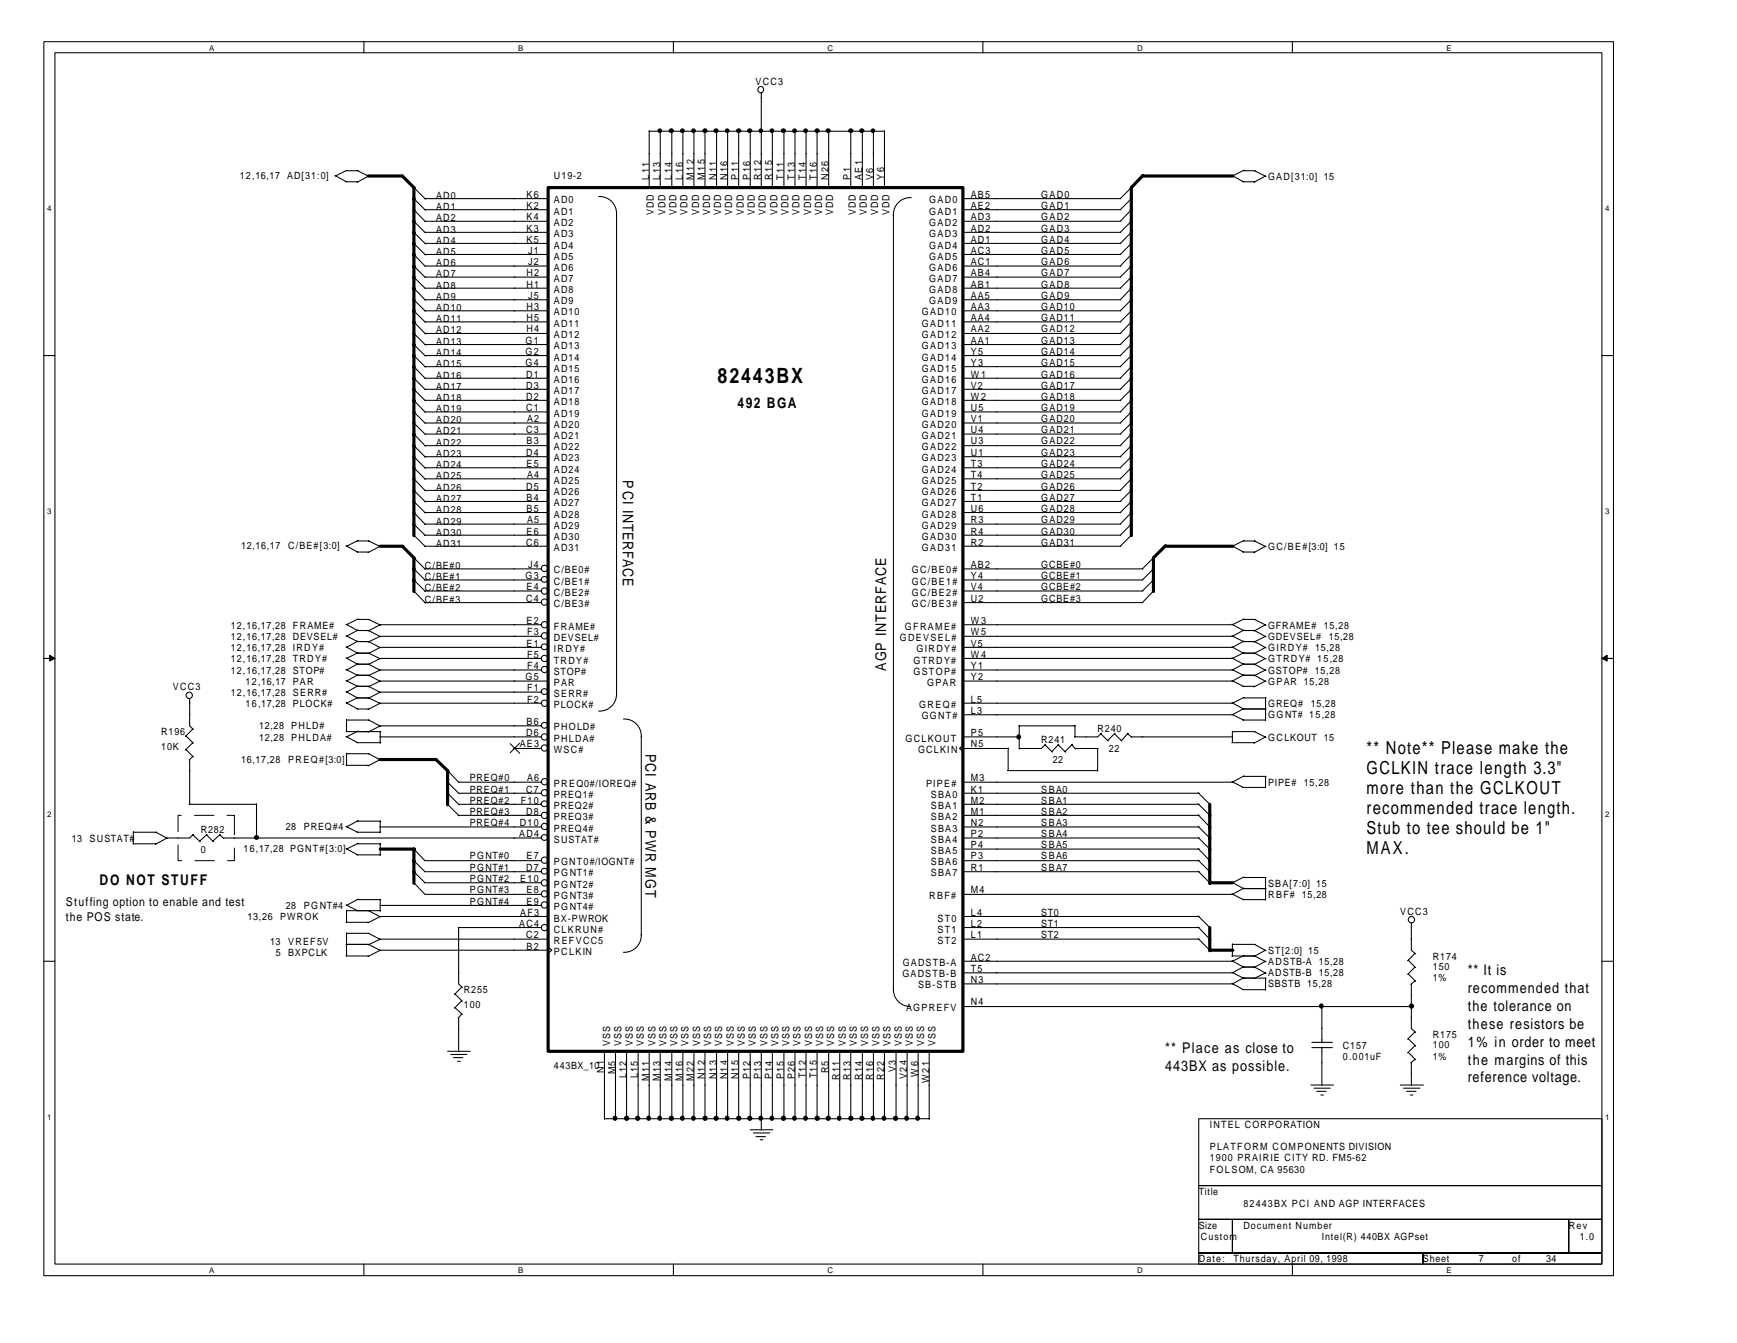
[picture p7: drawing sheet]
<svg xmlns="http://www.w3.org/2000/svg" width="279mm" height="216mm" viewBox="0 0 279 216" stroke-linecap="round" stroke-linejoin="round" font-family="sans-serif">
<defs><g id="words">
<text font-size="3.4" x="115.4" y="61.6">82443BX</text>
<g font-size="2.9">
<text x="219.8" y="121.1">** Note** Please make the</text>
<text x="219.8" y="124.4">GCLKIN trace length 3.3&quot;</text>
<text x="219.8" y="127.6">more than the GCLKOUT</text>
<text x="219.8" y="130.8">recommended trace length.</text>
<text x="219.8" y="134">Stub to tee should be 1&quot;</text>
<text x="219.8" y="137.2">MAX.</text>
</g>
<g font-size="2.4">
<text x="118.6" y="65.5">492 BGA</text>
<text x="100.2" y="77.2" transform="rotate(90 100.2 77.2)">PCI INTERFACE</text>
<text x="142.5" y="107.9" transform="rotate(-90 142.5 107.9)">AGP INTERFACE</text>
<text x="103.8" y="121.2" transform="rotate(90 103.8 121.2)">PCI ARB &amp; PWR MGT</text>
<text x="16" y="142.3">DO NOT STUFF</text>
<text x="236.1" y="156.7">** It is</text>
<text x="236.1" y="159.6">recommended that</text>
<text x="236.1" y="162.5">the tolerance on</text>
<text x="236.1" y="165.4">these resistors be</text>
<text x="187.4" y="169.4">** Place as close to</text>
<text x="187.4" y="172.2">443BX as possible.</text>
<text x="236.1" y="168.3">1% in order to meet</text>
<text x="236.1" y="171.1">the margins of this</text>
<text x="236.1" y="174">reference voltage.</text>
</g>
<g font-size="1.9">
<text x="10.6" y="148.1">the POS state.</text>
<text x="10.6" y="145.6">Stuffing option to enable and test</text>
</g>
<g font-size="1.6">
<text x="121.5" y="13.6">VCC3</text>
<text x="38.6" y="28.8">12,16,17 AD[31:0]</text>
<text x="89.1" y="28.8">U19-2</text>
<text x="104.4" y="28.9" transform="rotate(-90 104.4 28.9)">L11</text>
<text x="106.2" y="28.9" transform="rotate(-90 106.2 28.9)">L13</text>
<text x="108" y="28.9" transform="rotate(-90 108 28.9)">L14</text>
<text x="109.8" y="28.9" transform="rotate(-90 109.8 28.9)">L16</text>
<text x="111.6" y="28.9" transform="rotate(-90 111.6 28.9)">M12</text>
<text x="113.4" y="28.9" transform="rotate(-90 113.4 28.9)">M15</text>
<text x="115.2" y="28.9" transform="rotate(-90 115.2 28.9)">N11</text>
<text x="117" y="28.9" transform="rotate(-90 117 28.9)">N16</text>
<text x="118.8" y="28.9" transform="rotate(-90 118.8 28.9)">P11</text>
<text x="120.7" y="28.9" transform="rotate(-90 120.7 28.9)">P16</text>
<text x="122.4" y="28.9" transform="rotate(-90 122.4 28.9)">R12</text>
<text x="124.2" y="28.9" transform="rotate(-90 124.2 28.9)">R15</text>
<text x="126.1" y="28.9" transform="rotate(-90 126.1 28.9)">T11</text>
<text x="127.9" y="28.9" transform="rotate(-90 127.9 28.9)">T13</text>
<text x="129.6" y="28.9" transform="rotate(-90 129.6 28.9)">T14</text>
<text x="131.4" y="28.9" transform="rotate(-90 131.4 28.9)">T16</text>
<text x="133.3" y="28.9" transform="rotate(-90 133.3 28.9)">N26</text>
<text x="136.8" y="28.9" transform="rotate(-90 136.8 28.9)">P1</text>
<text x="138.7" y="28.9" transform="rotate(-90 138.7 28.9)">AE1</text>
<text x="140.5" y="28.9" transform="rotate(-90 140.5 28.9)">V6</text>
<text x="142.2" y="28.9" transform="rotate(-90 142.2 28.9)">Y6</text>
<text x="204" y="28.9">GAD[31:0] 15</text>
<text x="70.1" y="33.8">AD1</text>
<text x="70.1" y="32">AD0</text>
<text x="70.1" y="35.6">AD2</text>
<text x="84.7" y="31.8">K6</text>
<text x="84.7" y="33.6">K2</text>
<text x="84.7" y="35.4">K4</text>
<text x="89.1" y="32.7">AD0</text>
<text x="89.1" y="34.5">AD1</text>
<text x="105.2" y="34.6" transform="rotate(-90 105.2 34.6)">VDD</text>
<text x="107" y="34.6" transform="rotate(-90 107 34.6)">VDD</text>
<text x="108.8" y="34.6" transform="rotate(-90 108.8 34.6)">VDD</text>
<text x="110.6" y="34.6" transform="rotate(-90 110.6 34.6)">VDD</text>
<text x="112.4" y="34.6" transform="rotate(-90 112.4 34.6)">VDD</text>
<text x="114.2" y="34.6" transform="rotate(-90 114.2 34.6)">VDD</text>
<text x="116" y="34.6" transform="rotate(-90 116 34.6)">VDD</text>
<text x="117.8" y="34.6" transform="rotate(-90 117.8 34.6)">VDD</text>
<text x="119.6" y="34.6" transform="rotate(-90 119.6 34.6)">VDD</text>
<text x="121.4" y="34.6" transform="rotate(-90 121.4 34.6)">VDD</text>
<text x="123.2" y="34.6" transform="rotate(-90 123.2 34.6)">VDD</text>
<text x="125.1" y="34.6" transform="rotate(-90 125.1 34.6)">VDD</text>
<text x="126.8" y="34.6" transform="rotate(-90 126.8 34.6)">VDD</text>
<text x="128.6" y="34.6" transform="rotate(-90 128.6 34.6)">VDD</text>
<text x="130.5" y="34.6" transform="rotate(-90 130.5 34.6)">VDD</text>
<text x="132.3" y="34.6" transform="rotate(-90 132.3 34.6)">VDD</text>
<text x="134" y="34.6" transform="rotate(-90 134 34.6)">VDD</text>
<text x="137.7" y="34.6" transform="rotate(-90 137.7 34.6)">VDD</text>
<text x="139.5" y="34.6" transform="rotate(-90 139.5 34.6)">VDD</text>
<text x="141.2" y="34.6" transform="rotate(-90 141.2 34.6)">VDD</text>
<text x="143.1" y="34.6" transform="rotate(-90 143.1 34.6)">VDD</text>
<text x="149.5" y="32.7">GAD0</text>
<text x="149.5" y="34.5">GAD1</text>
<text x="156.2" y="31.8">AB5</text>
<text x="156.2" y="33.6">AE2</text>
<text x="156.2" y="35.4">AD3</text>
<text x="167.5" y="35.4">GAD2</text>
<text x="167.5" y="33.6">GAD1</text>
<text x="167.5" y="31.8">GAD0</text>
<text x="70.1" y="37.4">AD3</text>
<text x="70.1" y="39.2">AD4</text>
<text x="70.1" y="41">AD5</text>
<text x="84.7" y="37.2">K3</text>
<text x="84.7" y="39">K5</text>
<text x="84.9" y="40.8">J1</text>
<text x="89.1" y="36.3">AD2</text>
<text x="89.1" y="38.1">AD3</text>
<text x="89.1" y="40">AD4</text>
<text x="89.1" y="41.7">AD5</text>
<text x="149.5" y="36.3">GAD2</text>
<text x="149.5" y="38.1">GAD3</text>
<text x="149.5" y="40">GAD4</text>
<text x="149.5" y="41.7">GAD5</text>
<text x="156.2" y="37.2">AD2</text>
<text x="156.2" y="39">AD1</text>
<text x="156.2" y="40.8">AC3</text>
<text x="167.5" y="37.2">GAD3</text>
<text x="167.5" y="39">GAD4</text>
<text x="167.5" y="40.8">GAD5</text>
<text x="70.1" y="44.6">AD7</text>
<text x="70.1" y="46.4">AD8</text>
<text x="70.1" y="42.8">AD6</text>
<text x="84.7" y="44.4">H2</text>
<text x="84.7" y="46.2">H1</text>
<text x="84.9" y="42.7">J2</text>
<text x="84.9" y="48">J5</text>
<text x="89.1" y="43.5">AD6</text>
<text x="89.1" y="45.3">AD7</text>
<text x="89.1" y="47.2">AD8</text>
<text x="149.5" y="43.5">GAD6</text>
<text x="149.5" y="45.3">GAD7</text>
<text x="149.5" y="47.2">GAD8</text>
<text x="156.2" y="42.7">AC1</text>
<text x="156.2" y="44.4">AB4</text>
<text x="156.2" y="46.2">AB1</text>
<text x="156.2" y="48">AA5</text>
<text x="167.5" y="46.2">GAD8</text>
<text x="167.5" y="42.7">GAD6</text>
<text x="167.5" y="48">GAD9</text>
<text x="167.5" y="44.4">GAD7</text>
<text x="70.1" y="50">AD10</text>
<text x="70.1" y="53.6">AD12</text>
<text x="70.1" y="51.8">AD11</text>
<text x="70.1" y="48.3">AD9</text>
<text x="84.7" y="49.9">H3</text>
<text x="84.7" y="51.6">H5</text>
<text x="84.7" y="53.4">H4</text>
<text x="89.1" y="48.9">AD9</text>
<text x="89.1" y="50.7">AD10</text>
<text x="89.1" y="52.6">AD11</text>
<text x="148.3" y="50.7">GAD10</text>
<text x="148.3" y="52.6">GAD11</text>
<text x="149.5" y="48.9">GAD9</text>
<text x="156.2" y="49.9">AA3</text>
<text x="156.2" y="51.6">AA4</text>
<text x="156.2" y="53.4">AA2</text>
<text x="167.5" y="49.9">GAD10</text>
<text x="167.5" y="51.6">GAD11</text>
<text x="167.5" y="53.4">GAD12</text>
<text x="70.1" y="55.4">AD13</text>
<text x="70.1" y="59">AD15</text>
<text x="70.1" y="57.2">AD14</text>
<text x="84.5" y="55.3">G1</text>
<text x="84.5" y="57.1">G2</text>
<text x="84.5" y="58.8">G4</text>
<text x="89.1" y="54.3">AD12</text>
<text x="89.1" y="56.1">AD13</text>
<text x="89.1" y="58">AD14</text>
<text x="89.1" y="59.8">AD15</text>
<text x="148.3" y="54.3">GAD12</text>
<text x="148.3" y="56.1">GAD13</text>
<text x="148.3" y="58">GAD14</text>
<text x="148.3" y="59.8">GAD15</text>
<text x="156.2" y="55.3">AA1</text>
<text x="156.2" y="57.1">Y5</text>
<text x="156.2" y="58.8">Y3</text>
<text x="167.5" y="55.3">GAD13</text>
<text x="167.5" y="58.8">GAD15</text>
<text x="167.5" y="57.1">GAD14</text>
<text x="70.1" y="62.6">AD17</text>
<text x="70.1" y="60.9">AD16</text>
<text x="70.1" y="64.4">AD18</text>
<text x="84.6" y="60.7">D1</text>
<text x="84.6" y="62.5">D3</text>
<text x="84.6" y="64.3">D2</text>
<text x="89.1" y="61.5">AD16</text>
<text x="89.1" y="63.3">AD17</text>
<text x="89.1" y="65.2">AD18</text>
<text x="148.3" y="61.5">GAD16</text>
<text x="148.3" y="63.3">GAD17</text>
<text x="148.3" y="65.2">GAD18</text>
<text x="156.2" y="60.7">W 1</text>
<text x="156.2" y="62.5">V2</text>
<text x="156.2" y="64.3">W 2</text>
<text x="167.5" y="62.5">GAD17</text>
<text x="167.5" y="60.7">GAD16</text>
<text x="167.5" y="64.3">GAD18</text>
<text x="70.1" y="71.6">AD22</text>
<text x="70.1" y="68.1">AD20</text>
<text x="70.1" y="66.3">AD19</text>
<text x="70.1" y="69.8">AD21</text>
<text x="84.6" y="66">C1</text>
<text x="84.6" y="69.7">C3</text>
<text x="84.7" y="71.4">B3</text>
<text x="84.8" y="67.9">A2</text>
<text x="89.1" y="67">AD19</text>
<text x="89.1" y="68.7">AD20</text>
<text x="89.1" y="70.6">AD21</text>
<text x="148.3" y="67">GAD19</text>
<text x="148.3" y="68.7">GAD20</text>
<text x="148.3" y="70.6">GAD21</text>
<text x="156.2" y="66">U5</text>
<text x="156.2" y="67.9">V1</text>
<text x="156.2" y="69.7">U4</text>
<text x="156.2" y="71.4">U3</text>
<text x="167.5" y="71.4">GAD22</text>
<text x="167.5" y="67.9">GAD20</text>
<text x="167.5" y="66">GAD19</text>
<text x="167.5" y="69.7">GAD21</text>
<text x="70.1" y="77">AD25</text>
<text x="70.1" y="73.5">AD23</text>
<text x="70.1" y="75.3">AD24</text>
<text x="84.6" y="73.3">D4</text>
<text x="84.7" y="75.1">E5</text>
<text x="84.8" y="76.9">A4</text>
<text x="89.1" y="72.4">AD22</text>
<text x="89.1" y="74.2">AD23</text>
<text x="89.1" y="76">AD24</text>
<text x="89.1" y="77.8">AD25</text>
<text x="148.3" y="72.4">GAD22</text>
<text x="148.3" y="74.2">GAD23</text>
<text x="148.3" y="76">GAD24</text>
<text x="148.3" y="77.8">GAD25</text>
<text x="156.2" y="73.3">U1</text>
<text x="156.2" y="75.1">T3</text>
<text x="156.2" y="76.9">T4</text>
<text x="167.5" y="75.1">GAD24</text>
<text x="167.5" y="76.9">GAD25</text>
<text x="167.5" y="73.3">GAD23</text>
<text x="70.1" y="80.7">AD27</text>
<text x="70.1" y="78.9">AD26</text>
<text x="70.1" y="82.5">AD28</text>
<text x="84.6" y="78.7">D5</text>
<text x="84.7" y="80.5">B4</text>
<text x="84.7" y="82.3">B5</text>
<text x="89.1" y="79.6">AD26</text>
<text x="89.1" y="81.4">AD27</text>
<text x="89.1" y="83.2">AD28</text>
<text x="148.3" y="79.6">GAD26</text>
<text x="148.3" y="81.4">GAD27</text>
<text x="148.3" y="83.2">GAD28</text>
<text x="156.2" y="78.7">T2</text>
<text x="156.2" y="80.5">T1</text>
<text x="156.2" y="82.3">U6</text>
<text x="167.5" y="78.7">GAD26</text>
<text x="167.5" y="80.5">GAD27</text>
<text x="167.5" y="82.3">GAD28</text>
<text x="38.8" y="88.2">12,16,17</text>
<text x="46.3" y="88.2">C/BE#[3:0]</text>
<text x="70.1" y="87.9">AD31</text>
<text x="70.1" y="84.3">AD29</text>
<text x="70.1" y="86.1">AD30</text>
<text x="84.6" y="87.7">C6</text>
<text x="84.7" y="85.9">E6</text>
<text x="84.8" y="84.1">A5</text>
<text x="89.1" y="85">AD29</text>
<text x="89.1" y="86.8">AD30</text>
<text x="89.1" y="88.6">AD31</text>
<text x="148.3" y="85">GAD29</text>
<text x="148.3" y="86.8">GAD30</text>
<text x="148.3" y="88.6">GAD31</text>
<text x="156.2" y="84.1">R3</text>
<text x="156.2" y="85.9">R4</text>
<text x="156.2" y="87.7">R2</text>
<text x="167.5" y="85.9">GAD30</text>
<text x="167.5" y="84.1">GAD29</text>
<text x="167.5" y="87.7">GAD31</text>
<text x="204" y="88.5">GC/BE#[3:0] 15</text>
<text x="68.4" y="93.3">C/BE#1</text>
<text x="68.4" y="95.1">C/BE#2</text>
<text x="68.4" y="91.5">C/BE#0</text>
<text x="84.5" y="93.1">G3</text>
<text x="84.7" y="94.9">E4</text>
<text x="84.9" y="91.3">J4</text>
<text x="89.1" y="92.2">C/BE0#</text>
<text x="89.1" y="94.1">C/BE1#</text>
<text x="89.1" y="95.8">C/BE2#</text>
<text x="146.7" y="92.2">GC/BE0#</text>
<text x="146.7" y="94.1">GC/BE1#</text>
<text x="146.7" y="95.8">GC/BE2#</text>
<text x="156.2" y="91.3">AB2</text>
<text x="156.2" y="93.1">Y4</text>
<text x="156.2" y="94.9">V4</text>
<text x="167.5" y="93.1">GCBE#1</text>
<text x="167.5" y="94.9">GCBE#2</text>
<text x="167.5" y="91.3">GCBE#0</text>
<text x="37.1" y="101.1">12,16,17,28 FRAME#</text>
<text x="68.4" y="96.9">C/BE#3</text>
<text x="84.6" y="96.8">C4</text>
<text x="84.7" y="100.3">E2</text>
<text x="89.1" y="101.3">FRAME#</text>
<text x="89.1" y="97.6">C/BE3#</text>
<text x="145.6" y="101.3">GFRAME#</text>
<text x="146.7" y="97.6">GC/BE3#</text>
<text x="156.2" y="100.3">W 3</text>
<text x="156.2" y="96.8">U2</text>
<text x="167.5" y="96.8">GCBE#3</text>
<text x="204" y="101.1">GFRAME#</text>
<text x="213" y="101.1">15,28</text>
<text x="37.1" y="106.5">12,16,17,28 TRDY#</text>
<text x="37.1" y="104.6">12,16,17,28 IRDY#</text>
<text x="37.1" y="102.9">12,16,17,28 DEVSEL#</text>
<text x="84.7" y="104">E1</text>
<text x="84.8" y="102.1">F3</text>
<text x="84.8" y="105.7">F5</text>
<text x="84.8" y="107.5">F4</text>
<text x="89.1" y="103">DEVSEL#</text>
<text x="89.1" y="104.8">IRDY#</text>
<text x="89.1" y="106.7">TRDY#</text>
<text x="144.7" y="103">GDEVSEL#</text>
<text x="146.9" y="106.7">GTRDY#</text>
<text x="147.4" y="104.8">GIRDY#</text>
<text x="156.2" y="104">V5</text>
<text x="156.2" y="102.1">W 5</text>
<text x="156.2" y="105.7">W 4</text>
<text x="156.2" y="107.5">Y1</text>
<text x="204" y="102.9">GDEVSEL#</text>
<text x="204" y="106.5">GTRDY# 15,28</text>
<text x="204" y="104.6">GIRDY#</text>
<text x="211.5" y="104.6">15,28</text>
<text x="213.7" y="102.9">15,28</text>
<text x="27.8" y="111">VCC3</text>
<text x="37.1" y="108.3">12,16,17,28 STOP#</text>
<text x="37.1" y="111.8">12,16,17,28 SERR#</text>
<text x="39.5" y="113.7">16,17,28 PLOCK#</text>
<text x="39.5" y="110.1">12,16,17 PAR</text>
<text x="84.5" y="109.4">G5</text>
<text x="84.8" y="112.9">F2</text>
<text x="84.8" y="111.2">F1</text>
<text x="89.1" y="108.4">STOP#</text>
<text x="89.1" y="113.9">PLOCK#</text>
<text x="89.1" y="110.2">PAR</text>
<text x="89.1" y="112.1">SERR#</text>
<text x="146.9" y="108.4">GSTOP#</text>
<text x="147.9" y="113.9">GREQ#</text>
<text x="149.1" y="110.2">GPAR</text>
<text x="156.2" y="112.9">L5</text>
<text x="156.2" y="109.4">Y2</text>
<text x="204" y="113.7">GREQ#</text>
<text x="204" y="110.1">GPAR 15,28</text>
<text x="204" y="108.3">GSTOP#</text>
<text x="210.8" y="113.7">15,28</text>
<text x="211.5" y="108.3">15,28</text>
<text x="25.9" y="118.2">R196</text>
<text x="41.7" y="117.3">12,28 PHLD#</text>
<text x="41.7" y="119.1">12,28 PHLDA#</text>
<text x="84.6" y="118.4">D6</text>
<text x="84.7" y="116.6">B6</text>
<text x="89.1" y="117.4">PHOLD#</text>
<text x="89.1" y="119.3">PHLDA#</text>
<text x="145.7" y="119.3">GCLKOUT</text>
<text x="148.3" y="115.6">GGNT#</text>
<text x="156.2" y="118.4">P5</text>
<text x="156.2" y="114.8">L3</text>
<text x="167.5" y="119.5">R241</text>
<text x="176.6" y="117.7">R240</text>
<text x="204" y="115.5">GGNT# 15,28</text>
<text x="204" y="119.1">GCLKOUT 15</text>
<text x="25.9" y="120.6">10K</text>
<text x="38.8" y="122.7">16,17,28</text>
<text x="46.3" y="122.7">PREQ#[3:0]</text>
<text x="75.6" y="125.6">PREQ#0</text>
<text x="83.6" y="120.1">AE3</text>
<text x="84.8" y="125.6">A6</text>
<text x="89.1" y="121.1">WSC#</text>
<text x="147.7" y="121.1">GCLKIN</text>
<text x="156.2" y="125.6">M3</text>
<text x="156.2" y="120.1">N5</text>
<text x="169.4" y="122.7">22</text>
<text x="178.3" y="120.9">22</text>
<text x="75.6" y="131">PREQ#3</text>
<text x="75.6" y="129.2">PREQ#2</text>
<text x="75.6" y="127.4">PREQ#1</text>
<text x="83.8" y="129.2">F10</text>
<text x="84.6" y="127.4">C7</text>
<text x="84.6" y="131">D8</text>
<text x="89.1" y="126.5">PREQ0#/IOREQ#</text>
<text x="89.1" y="128.3">PREQ1#</text>
<text x="89.1" y="130.1">PREQ2#</text>
<text x="89.1" y="131.9">PREQ3#</text>
<text x="149" y="126.5">PIPE#</text>
<text x="149.7" y="128.3">SBA0</text>
<text x="149.7" y="130.1">SBA1</text>
<text x="149.7" y="131.9">SBA2</text>
<text x="156.2" y="127.4">K1</text>
<text x="156.2" y="129.2">M2</text>
<text x="156.2" y="131">M1</text>
<text x="167.5" y="129.2">SBA1</text>
<text x="167.5" y="127.4">SBA0</text>
<text x="167.5" y="131">SBA2</text>
<text x="204" y="126.3">PIPE#</text>
<text x="209.7" y="126.3">15,28</text>
<text x="11.5" y="135.3">13</text>
<text x="14.4" y="135.3">SUSTAT#</text>
<text x="32.3" y="133.8">R282</text>
<text x="32.3" y="137.2">0</text>
<text x="39.1" y="137">16,17,28 PGNT#[3:0]</text>
<text x="46" y="133.5">28</text>
<text x="48.9" y="133.5">PREQ#4</text>
<text x="75.6" y="132.8">PREQ#4</text>
<text x="83.5" y="134.6">AD4</text>
<text x="83.6" y="132.8">D10</text>
<text x="89.1" y="133.7">PREQ4#</text>
<text x="89.1" y="135.5">SUSTAT#</text>
<text x="149.7" y="133.7">SBA3</text>
<text x="149.7" y="135.5">SBA4</text>
<text x="149.7" y="137.3">SBA5</text>
<text x="156.2" y="132.8">N2</text>
<text x="156.2" y="134.6">P2</text>
<text x="156.2" y="136.4">P4</text>
<text x="167.5" y="136.4">SBA5</text>
<text x="167.5" y="134.6">SBA4</text>
<text x="167.5" y="132.8">SBA3</text>
<text x="75.6" y="138.2">PGNT#0</text>
<text x="75.6" y="141.8">PGNT#2</text>
<text x="75.6" y="143.6">PGNT#3</text>
<text x="75.6" y="140">PGNT#1</text>
<text x="83.7" y="141.8">E10</text>
<text x="84.6" y="140">D7</text>
<text x="84.7" y="138.2">E7</text>
<text x="84.7" y="143.6">E8</text>
<text x="89.1" y="139.1">PGNT0#/IOGNT#</text>
<text x="89.1" y="140.9">PGNT1#</text>
<text x="89.1" y="142.7">PGNT2#</text>
<text x="149.7" y="139.1">SBA6</text>
<text x="149.7" y="140.9">SBA7</text>
<text x="156.2" y="138.2">P3</text>
<text x="156.2" y="140">R1</text>
<text x="156.2" y="143.6">M4</text>
<text x="167.5" y="138.2">SBA6</text>
<text x="167.5" y="140">SBA7</text>
<text x="204" y="142.6">SBA[7:0] 15</text>
<text x="39.8" y="147.9">13,26</text>
<text x="45.1" y="147.9">PWROK</text>
<text x="46" y="146.1">28</text>
<text x="48.9" y="146.1">PGNT#4</text>
<text x="75.6" y="145.4">PGNT#4</text>
<text x="83.5" y="149">AC4</text>
<text x="83.7" y="147.2">AF3</text>
<text x="84.7" y="145.4">E9</text>
<text x="89.1" y="144.5">PGNT3#</text>
<text x="89.1" y="146.3">PGNT4#</text>
<text x="89.1" y="148.2">BX-PWROK</text>
<text x="89.1" y="149.9">CLKRUN#</text>
<text x="149.5" y="144.5">RBF#</text>
<text x="150.8" y="148.2">ST0</text>
<text x="150.8" y="149.9">ST1</text>
<text x="156.2" y="147.2">L4</text>
<text x="156.2" y="149">L2</text>
<text x="167.5" y="147.2">ST0</text>
<text x="167.5" y="149">ST1</text>
<text x="204" y="144.3">RBF#</text>
<text x="209.4" y="144.3">15,28</text>
<text x="225.2" y="147.1">VCC3</text>
<text x="43.5" y="151.9">13</text>
<text x="44.4" y="153.7">5</text>
<text x="46.3" y="151.9">VREF5V</text>
<text x="46.3" y="153.7">BXPCLK</text>
<text x="84.6" y="150.9">C2</text>
<text x="84.7" y="152.6">B2</text>
<text x="89.1" y="153.5">PCLKIN</text>
<text x="89.1" y="151.7">REFVCC5</text>
<text x="145.2" y="155.4">GADSTB-A</text>
<text x="150.8" y="151.7">ST2</text>
<text x="156.2" y="154.4">AC2</text>
<text x="156.2" y="150.9">L1</text>
<text x="167.5" y="150.9">ST2</text>
<text x="204" y="153.3">ST[2:0] 15</text>
<text x="204" y="155.2">ADSTB-A 15,28</text>
<text x="230.5" y="154.3">R174</text>
<text x="230.5" y="155.9">150</text>
<text x="74.6" y="159.7">R255</text>
<text x="145.1" y="157.1">GADSTB-B</text>
<text x="147.7" y="158.9">SB-STB</text>
<text x="156.2" y="161.6">N4</text>
<text x="156.2" y="156.2">T5</text>
<text x="156.2" y="158.1">N3</text>
<text x="204" y="157">ADSTB-B 15,28</text>
<text x="204" y="158.7">SBSTB 15,28</text>
<text x="230.5" y="157.6">1%</text>
<text x="74.6" y="162">100</text>
<text x="145.7" y="162.6">AGPREFV</text>
<text x="230.5" y="166.9">R175</text>
<text x="89.1" y="171.8">443BX_10</text>
<text x="97.2" y="172.5" transform="rotate(-90 97.2 172.5)">N1</text>
<text x="98.1" y="168.1" transform="rotate(-90 98.1 168.1)">VSS</text>
<text x="99" y="172.7" transform="rotate(-90 99 172.7)">M5</text>
<text x="100" y="168.1" transform="rotate(-90 100 168.1)">VSS</text>
<text x="100.8" y="173.3" transform="rotate(-90 100.8 173.3)">L12</text>
<text x="101.8" y="168.1" transform="rotate(-90 101.8 168.1)">VSS</text>
<text x="102.6" y="173.3" transform="rotate(-90 102.6 173.3)">L15</text>
<text x="103.6" y="168.1" transform="rotate(-90 103.6 168.1)">VSS</text>
<text x="104.4" y="173.8" transform="rotate(-90 104.4 173.8)">M11</text>
<text x="105.4" y="168.1" transform="rotate(-90 105.4 168.1)">VSS</text>
<text x="106.2" y="173.8" transform="rotate(-90 106.2 173.8)">M13</text>
<text x="107.2" y="168.1" transform="rotate(-90 107.2 168.1)">VSS</text>
<text x="108" y="173.8" transform="rotate(-90 108 173.8)">M14</text>
<text x="109" y="168.1" transform="rotate(-90 109 168.1)">VSS</text>
<text x="109.8" y="173.8" transform="rotate(-90 109.8 173.8)">M16</text>
<text x="110.7" y="168.1" transform="rotate(-90 110.7 168.1)">VSS</text>
<text x="111.6" y="173.8" transform="rotate(-90 111.6 173.8)">M22</text>
<text x="112.6" y="168.1" transform="rotate(-90 112.6 168.1)">VSS</text>
<text x="113.4" y="173.5" transform="rotate(-90 113.4 173.5)">N12</text>
<text x="114.4" y="168.1" transform="rotate(-90 114.4 168.1)">VSS</text>
<text x="115.2" y="173.5" transform="rotate(-90 115.2 173.5)">N13</text>
<text x="116.2" y="168.1" transform="rotate(-90 116.2 168.1)">VSS</text>
<text x="117" y="173.5" transform="rotate(-90 117 173.5)">N14</text>
<text x="118" y="168.1" transform="rotate(-90 118 168.1)">VSS</text>
<text x="118.8" y="173.5" transform="rotate(-90 118.8 173.5)">N15</text>
<text x="119.8" y="168.1" transform="rotate(-90 119.8 168.1)">VSS</text>
<text x="120.7" y="173.5" transform="rotate(-90 120.7 173.5)">P12</text>
<text x="121.6" y="168.1" transform="rotate(-90 121.6 168.1)">VSS</text>
<text x="122.4" y="173.5" transform="rotate(-90 122.4 173.5)">P13</text>
<text x="123.4" y="168.1" transform="rotate(-90 123.4 168.1)">VSS</text>
<text x="124.2" y="173.5" transform="rotate(-90 124.2 173.5)">P14</text>
<text x="125.2" y="168.1" transform="rotate(-90 125.2 168.1)">VSS</text>
<text x="126.1" y="173.5" transform="rotate(-90 126.1 173.5)">P15</text>
<text x="127" y="168.1" transform="rotate(-90 127 168.1)">VSS</text>
<text x="127.9" y="173.5" transform="rotate(-90 127.9 173.5)">P26</text>
<text x="128.8" y="168.1" transform="rotate(-90 128.8 168.1)">VSS</text>
<text x="129.6" y="173.3" transform="rotate(-90 129.6 173.3)">T12</text>
<text x="130.6" y="168.1" transform="rotate(-90 130.6 168.1)">VSS</text>
<text x="131.4" y="173.3" transform="rotate(-90 131.4 173.3)">T15</text>
<text x="132.4" y="168.1" transform="rotate(-90 132.4 168.1)">VSS</text>
<text x="133.3" y="172.6" transform="rotate(-90 133.3 172.6)">R5</text>
<text x="134.2" y="168.1" transform="rotate(-90 134.2 168.1)">VSS</text>
<text x="135" y="173.6" transform="rotate(-90 135 173.6)">R11</text>
<text x="136.1" y="168.1" transform="rotate(-90 136.1 168.1)">VSS</text>
<text x="136.8" y="173.6" transform="rotate(-90 136.8 173.6)">R13</text>
<text x="137.8" y="168.1" transform="rotate(-90 137.8 168.1)">VSS</text>
<text x="138.7" y="173.6" transform="rotate(-90 138.7 173.6)">R14</text>
<text x="139.6" y="168.1" transform="rotate(-90 139.6 168.1)">VSS</text>
<text x="140.5" y="173.6" transform="rotate(-90 140.5 173.6)">R16</text>
<text x="141.5" y="168.1" transform="rotate(-90 141.5 168.1)">VSS</text>
<text x="142.2" y="173.6" transform="rotate(-90 142.2 173.6)">R22</text>
<text x="143.3" y="168.1" transform="rotate(-90 143.3 168.1)">VSS</text>
<text x="144.1" y="172.4" transform="rotate(-90 144.1 172.4)">V3</text>
<text x="145" y="168.1" transform="rotate(-90 145 168.1)">VSS</text>
<text x="145.9" y="173.4" transform="rotate(-90 145.9 173.4)">V24</text>
<text x="146.8" y="168.1" transform="rotate(-90 146.8 168.1)">VSS</text>
<text x="147.7" y="173.1" transform="rotate(-90 147.7 173.1)">W 6</text>
<text x="148.7" y="168.1" transform="rotate(-90 148.7 168.1)">VSS</text>
<text x="150.5" y="168.1" transform="rotate(-90 150.5 168.1)">VSS</text>
<text x="216" y="168.6">C157</text>
<text x="216" y="170.3">0.001uF</text>
<text x="230.5" y="168.5">100</text>
<text x="230.5" y="170.3">1%</text>
<text x="149.4" y="174.1" transform="rotate(-90 149.4 174.1)">W 2 1</text>
<text x="194.6" y="181.3">INTEL CORPORATION</text>
<text x="194.6" y="184.9">PLATFORM COMPONENTS DIVISION</text>
<text x="194.6" y="186.7">1900 PRAIRIE CITY RD. FM5-62</text>
<text x="194.6" y="188.5">FOLSOM, CA 95630</text>
<text x="192.8" y="192.1">Title</text>
<text x="192.8" y="197.5">Size</text>
<text x="200" y="194">82443BX PCI AND AGP INTERFACES</text>
<text x="200" y="197.5">Document Number</text>
<text x="252.3" y="197.5">Rev</text>
<text x="192.8" y="202.9">Date:</text>
<text x="193.2" y="199.4">Custom</text>
<text x="198.4" y="202.9">Thursday, April 09, 1998</text>
<text x="212.6" y="199.4">Intel(R) 440BX AGPset</text>
<text x="228.9" y="202.9">Sheet</text>
<text x="237.9" y="202.9">7</text>
<text x="243.3" y="202.9">of</text>
<text x="248.7" y="202.9">34</text>
<text x="254.1" y="199.4">1.0</text>
</g>
<g font-size="1.3">
<text x="33.6" y="8.1">A</text>
<text x="83.3" y="8.1">B</text>
<text x="133.1" y="8.1">C</text>
<text x="182.9" y="8.1">D</text>
<text x="232.7" y="8.1">E</text>
<text x="7.6" y="34">4</text>
<text x="258.2" y="34">4</text>
<text x="7.6" y="82.6">3</text>
<text x="258.2" y="82.6">3</text>
<text x="7.6" y="131.3">2</text>
<text x="258.2" y="131.3">2</text>
<text x="7.6" y="180">1</text>
<text x="258.2" y="180">1</text>
<text x="33.6" y="204.7">A</text>
<text x="83.3" y="204.7">B</text>
<text x="133.1" y="204.7">C</text>
<text x="182.9" y="204.7">D</text>
<text x="232.7" y="204.7">E</text>
</g>
</g></defs>
<path d="M7.1 6.7h252.4v198.4h-252.4zM8.8 8.5h248.9v194.7h-248.9z" fill="none" stroke="#000" stroke-width=".17"/>
<g fill="#fff">
<path d="M33.6 7h.8v1.4h-.8z"/>
<path d="M33.6 203.5h.8v1.4h-.8z"/>
</g>
<path d="M58.5 6.7v1.8M58.5 203.2v1.8" fill="none" stroke="#000" stroke-width=".17"/>
<g fill="#fff">
<path d="M83.3 7h.9v1.4h-.9z"/>
<path d="M83.3 203.5h.9v1.4h-.9z"/>
</g>
<path d="M108.3 6.7v1.8M108.3 203.2v1.8" fill="none" stroke="#000" stroke-width=".17"/>
<g fill="#fff">
<path d="M133.1 7h1v1.4h-1z"/>
<path d="M133.1 203.5h1v1.4h-1z"/>
</g>
<path d="M158.1 6.7v1.8M158.1 203.2v1.8" fill="none" stroke="#000" stroke-width=".17"/>
<g fill="#fff">
<path d="M182.9 7h.9v1.4h-.9z"/>
<path d="M182.9 203.5h.9v1.4h-.9z"/>
</g>
<path d="M207.9 6.7v1.8M207.9 203.2v1.8" fill="none" stroke="#000" stroke-width=".17"/>
<g fill="#fff">
<path d="M232.7 7h.8v1.4h-.8z"/>
<path d="M232.7 203.5h.8v1.4h-.8z"/>
<path d="M7.6 32.8h.6v1.4h-.6z"/>
<path d="M258.2 32.8h.7v1.4h-.7z"/>
<path d="M7.6 81.5h.6v1.4h-.6z"/>
<path d="M258.2 81.5h.7v1.4h-.7z"/>
</g>
<path d="M7.1 57.2h1.7M257.7 57.2h1.7" fill="none" stroke="#000" stroke-width=".17"/>
<g fill="#fff">
<path d="M7.6 130.1h.6v1.5h-.6z"/>
<path d="M258.2 130.1h.7v1.5h-.7z"/>
</g>
<path d="M7.1 105.8h1.7M257.7 105.8h1.7" fill="none" stroke="#000" stroke-width=".17"/>
<g fill="#000" stroke="#000" stroke-width=".16">
<path d="M8 105.3l.8 .5-.8 .5z" fill-rule="evenodd"/>
<path d="M257.7 105.8l.8-.5v1z" fill-rule="evenodd"/>
</g>
<g fill="#fff">
<path d="M7.6 178.8h.6v1.5h-.6z"/>
<path d="M258.2 178.8h.7v1.5h-.7z"/>
</g>
<g fill="none" stroke="#000" stroke-width=".17">
<path d="M122.5 15v15.2M53.9 28.2l1.8 1M55.7 29.2h1.8M55.7 27.4h1.9M55.8 27.4l-1.8 .9M57.5 27.4l1.9 1M59.3 28.3l-1.9 1M66.6 37.4l1.8 1.8M66.6 33.7l1.8 2M66.6 39.1l1.8 1.9M66.6 31.9l1.8 1.9M66.6 35.6l1.8 1.8"/>
<path d="M66.6 30.2l1.8 1.8M68.4 31.9h19.8M68.4 33.7h19.8M68.4 35.6h19.8M68.4 37.4h19.8M68.4 39.1h19.8M96.3 31.6a2.71 2.71 0 0 1 2.9 2.9v77M104.4 21v9.2M104.4 21.1h37.9M106.2 21v9.2M108.1 21v9.2M109.8 21v9.2"/>
<path d="M111.6 21v9.2M113.4 21v9.2M115.3 21v9.2M117 21v9.2M118.8 21v9.2M120.7 21v9.2M124.2 21v9.2M126.1 21v9.2M127.9 21v9.2M129.7 21v9.2M131.4 21v9.2M133.3 21v9.2"/>
<path d="M136.8 21v9.2M138.7 21v9.2M140.5 21v9.2M142.3 21v9.2M146.6 31.8a2.71 2.71 0 0 0-2.9 2.8v124.3M154.9 31.9h25.4M154.9 33.7h25.4M154.9 35.6h25.4M154.9 37.4h25.4M154.9 39.1h25.4M182.1 30.1l-1.9 1.8M182.1 33.6l-1.9 2"/>
<path d="M182.1 37.3l-1.9 1.8M182.1 35.5l-1.9 1.9M182.1 31.8l-1.9 1.9M182.1 39l-1.9 1.9M198.1 28.2l1.9 1M199.9 29.2h1.9M200 27.4h1.9M200.1 27.4l-1.9 .9M201.8 27.4l1.9 1M203.6 28.3l-1.9 1M66.6 48.2l1.8 1.9M66.6 58.9l1.8 2"/>
<path d="M66.6 51.7l1.8 2M66.6 50l1.8 1.8M66.6 46.3l1.8 2M66.6 55.4l1.8 1.8M66.6 42.8l1.8 1.8M66.6 57.2l1.8 1.8M66.6 40.9l1.8 2M66.6 53.6l1.8 1.9M66.6 44.5l1.8 1.9M68.4 40.9h19.8M68.4 42.8h19.8M68.4 44.5h19.8"/>
<path d="M68.4 46.3h19.8M68.4 48.2h19.8M68.4 50h19.8M68.4 51.7h19.8M68.4 53.6h19.8M68.4 55.4h19.8M68.4 57.2h19.8M68.4 58.9h19.8M154.9 40.9h25.4M154.9 42.8h25.4M154.9 44.5h25.4M154.9 46.3h25.4"/>
<path d="M154.9 48.2h25.4M154.9 50h25.4M154.9 51.7h25.4M154.9 53.6h25.4M154.9 55.4h25.4M154.9 57.2h25.4M154.9 58.9h25.4M182.1 44.5l-1.9 1.8M182.1 58.9l-1.9 1.9M182.1 51.7l-1.9 1.9M182.1 53.5l-1.9 1.9M182.1 55.3l-1.9 1.9"/>
<path d="M182.1 57.1l-1.9 1.8M182.1 49.9l-1.9 1.8M182.1 48.1l-1.9 1.9M182.1 42.7l-1.9 1.8M182.1 46.2l-1.9 2M182.1 40.8l-1.9 2M66.6 66.2l1.8 1.9M66.6 64.4l1.8 1.9M66.6 60.8l1.8 1.9M66.6 73.4l1.8 1.9M66.6 62.6l1.8 1.8M66.6 71.6l1.8 1.9"/>
<path d="M66.6 68l1.8 1.9M66.6 77l1.8 1.9M66.6 69.8l1.8 1.9M66.6 78.8l1.8 1.9M66.6 75.2l1.8 1.9M68.3 71.6h19.9M68.3 73.4h19.9M68.3 75.2h19.9M68.3 77h19.9M68.3 78.8h19.9M68.4 60.8h19.8M68.4 62.6h19.8"/>
<path d="M68.4 64.4h19.8M68.4 66.2h19.8M68.4 68h19.8M68.4 69.8h19.8M154.9 60.8h25.4M154.9 62.6h25.4M154.9 64.4h25.4M154.9 66.2h25.4M154.9 68h25.4M154.9 69.8h25.4M154.9 71.6h25.4M154.9 73.4h25.4"/>
<path d="M154.9 75.2h25.4M154.9 77h25.4M154.9 78.8h25.4M182.1 60.7l-1.9 1.9M182.1 62.5l-1.9 1.9M182.1 69.7l-1.9 1.9M182.1 76.9l-1.9 1.9M182.1 67.9l-1.9 1.9M182.1 73.3l-1.9 1.9M182.1 71.6l-1.9 1.8M182.1 66.1l-1.9 1.9M182.1 64.3l-1.9 1.9"/>
<path d="M182.1 78.8l-1.9 1.8M182.1 75.1l-1.9 1.9M55.7 87.7l1.8 1M57.4 88.7h1.9M57.5 87h1.9M57.5 99.6h1.9M57.6 86.9l-1.9 .9M57.6 99.5l-1.9 .9M59.3 87l1.9 .9M59.3 99.6l1.9 .9M61.2 87.8l-2 1M66.6 93.2l1.8 1.9"/>
<path d="M66.6 84.3l1.8 1.8M66.6 82.4l1.8 1.9M66.6 86l1.8 1.9M66.6 95l1.8 2M66.6 80.6l1.8 1.9M66.6 91.5l1.8 1.8M66.6 89.7l1.8 1.8M68.3 91.5h18.8M68.3 93.2h18.8M68.3 95h18.8M68.3 96.9h18.8M68.3 80.6h19.9"/>
<path d="M68.3 82.4h19.9M68.3 84.3h19.9M68.3 86h19.9M68.3 87.8h19.9M154.9 91.5h28.9M154.9 93.2h28.9M154.9 95h28.9M154.9 96.9h28.9M154.9 80.6h25.4M154.9 82.4h25.4M154.9 84.3h25.4M154.9 86h25.4"/>
<path d="M154.9 87.8h25.4M182.1 84.2l-1.9 1.8M182.1 86l-1.9 1.8M182.1 82.3l-1.9 2M182.1 80.5l-1.9 1.9M185.6 94.9l-1.8 2M185.6 93.1l-1.8 1.9M185.6 89.6l-1.8 1.9M185.6 91.4l-1.8 1.8M198.1 87.7l1.9 1M199.9 88.7h1.9M200 87h1.9"/>
<path d="M200 99.6h1.9M200.1 86.9l-1.9 .9M200.1 99.5l-1.9 .9M201.8 87l1.9 .9M201.8 99.6l1.9 .9M203.6 87.8l-1.9 1M29.9 118.3l1.2 1.2M30.5 112.4v4.3l.6 .6M31 117.2l-1.2 1.2M31 119.4l-1.2 1.2M55.7 117.6h5.5M55.7 105.8l1.8 1"/>
<path d="M55.7 113l1.8 1M55.7 104l1.8 1M55.7 107.6l1.8 1M55.7 118.4l1.8 1M55.7 111.2l1.8 1M55.7 102.2l1.8 .9M55.7 100.3l1.8 1.1M55.7 109.4l1.8 .9M55.7 115.7v1.9M55.7 115.8h3.7M57.4 114h1.9M57.4 101.4h2"/>
<path d="M57.4 112.2h2M57.4 105h2M57.4 106.8h2M57.4 103.1h2M57.4 108.6h2M57.4 110.3h2M57.4 119.4h3.8M57.6 104.9l-1.9 .9M57.6 112.1l-1.9 .9M57.6 103.1l-1.9 1M57.6 106.7l-1.9 1M57.6 117.5l-1.9 1"/>
<path d="M57.6 110.3l-1.9 1M57.6 101.3l-1.9 1M57.6 108.5l-1.9 1M59.3 115.8l1.9 1M59.3 105l1.9 .9M59.3 112.2l1.9 .9M59.3 103.1l1.9 1.1M59.3 106.8l1.9 1M59.3 110.3l1.9 1.1M59.3 101.4l1.9 1M59.3 108.6l1.9 1M61.1 118.5h26"/>
<path d="M61.1 113h26M61.2 117.6v1.9M61.2 113l-2 1.1M82.1 119.6l1.5 1.5M83.6 119.5l-1.5 1.5M87.1 100.4h-25.9l-2 1M87.1 102.3h-25.9l-2 .9M87.1 104.1h-25.9l-2 1M87.1 105.8h-25.9l-2 1.1M87.1 107.7h-25.9l-2 .9M87.1 111.3h-25.9l-2 1M87.1 116.7h-25.9l-2 1"/>
<path d="M88.2 109.5h-27l-2 .9M99.2 111.4a2.71 2.71 0 0 1-2.9 2.9M100.3 115.6a2.71 2.71 0 0 1 2.8 2.9l.1 31.8M154.9 118.5h9.1M154.9 100.4h43.4M154.9 102.3h43.4M154.9 104.1h43.4M154.9 105.8h43.4M154.9 107.7h43.4M154.9 113h43.4M154.9 109.5h43.4M155 119.6l-.6 .7 .6 .6"/>
<path d="M163.9 116.7h9M163.9 116.7v3.7M168.1 119.7l1.2 1.2M168.2 119.6l-.7 .7h-3.6M170.2 119.7l1.2 1.2M170.3 119.6l-1.1 1.2M172.4 119.7l.6 .7M172.5 119.6l-1.2 1.2M172.9 116.6v1.9M177.1 118l1.2 1.1M177.2 117.9l-.6 .6h-3.8M179.3 118l1.2 1.1"/>
<path d="M179.4 117.9l-1.2 1.2M181.4 118l.7 .5M181.5 117.9l-1.1 1.2M182 118.5h16.2M198.1 114.8l1.9 1M198.1 100.3l1.9 1.1M198.1 113l1.9 1M198.1 109.4l1.9 .9M198.1 119.4h3.7M198.1 102.2l1.9 .9M198.1 107.6l1.9 1M198.1 105.8l1.9 1"/>
<path d="M198.1 104l1.9 1M198.2 117.5v1.9M198.2 117.6h3.7M199.9 114h3.8M199.9 115.8h3.7M199.9 101.4h2M199.9 105h2M199.9 106.8h2M199.9 103.1h2M199.9 108.6h2M199.9 110.3h1.9M200 112.2h3.7"/>
<path d="M200.1 113.9l-1.9 1h-43.3M200.1 112.1l-1.9 .9M200.1 108.5l-1.9 1M200.1 101.3l-1.9 1M200.1 106.7l-1.9 1M200.1 104.9l-1.9 .9M200.1 103.1l-1.9 1M201.8 108.6l1.9 1M201.8 101.4l1.9 1M201.8 106.8l1.9 1M201.8 105l1.9 .9M201.8 103.1l1.9 1.1"/>
<path d="M201.8 117.6l1.9 .9M203.6 112.2v3.6M203.6 100.4l-1.9 1M203.6 109.5l-1.9 .9M203.6 102.3l-1.9 .9M203.6 107.7l-1.9 .9M203.6 105.8l-1.9 1.1M203.6 104.1l-1.9 1M203.6 118.5l-1.9 1M21.4 135.7h3.7M21.4 133.8h3.8M21.4 133.7v2"/>
<path d="M25.1 133.8l1.9 1M26.9 134.7l-1.9 1M29.9 120.5l1.2 1.2M30.4 129.3h10.9M30.5 122.1v7.2M31 121.6l-.6 .6M31 134.2l1.2 1.1M31.1 134.1l-.6 .6h-3.7M33.2 134.2l1.1 1.1M33.3 134.1l-1.2 1.1M35.3 134.2l.7 .6M35.4 134.1l-1.2 1.1"/>
<path d="M35.9 134.7h51.2M41.3 129.2v5.5M55.7 123h3.6M55.7 136.4l1.8 1M55.7 132.9l1.8 .9M55.7 121.2h3.7M55.7 121.1v1.9M57.4 137.4h3.8M57.4 133.8h3.8M57.5 135.7h3.7M57.5 132h3.7M57.6 135.6l-1.9 .9"/>
<path d="M57.6 131.9l-1.9 1M59.3 121.2l1.9 1M61.1 132.9h26M61.2 122.1l-2 1M61.2 132v1.9M61.2 135.7v1.8M66.5 136.4l1.9 2h18.7M66.5 138.3l1.9 1.8h18.7M72 125.7l1.9 1.9M72 123.9l1.9 1.9M72 129.3l1.9 1.9M72 127.5l1.9 1.9"/>
<path d="M73.7 131.1h13.4M73.8 125.7h13.3M73.8 127.5h13.3M73.8 129.3h13.3M82.7 120.3h4.4M154.9 120.3h7.3M154.9 125.7h43.4M154.9 127.5h38M154.9 129.3h38M154.9 131.1h38M154.9 138.4h38M154.9 132.9h38"/>
<path d="M154.9 134.7h38M154.9 136.5h38M162.1 123.9h14.5M162.2 120.2v3.7M172.9 120.3h3.7M176.6 120.3v3.7M192.7 136.4l1.9 2M192.7 129.2l1.9 1.9M192.7 127.4l1.9 1.9M192.7 131l1.9 1.9M192.7 134.6l1.9 1.9M192.7 132.9l1.9 1.8"/>
<path d="M192.7 138.3l1.9 1.8M198.1 125.7l1.9 .9M199.9 126.6h3.7M200 124.8h3.7M200.1 124.7l-1.9 1M203.6 124.8v1.9M7.1 154.5h1.7M55.7 151.8h3.7M55.7 153.7h3.6M55.7 148.3h3.6M55.7 145.5l1.8 .9M55.7 146.3v2"/>
<path d="M55.7 150v3.7M55.7 146.4h5.5M55.7 150h3.7M57.5 144.6h3.7M57.6 144.5l-1.9 1.1M59.3 146.4l1.9 1M59.3 150l1.9 1.1M59.3 151.8l1.9 1M61.1 151h27.1M61.1 147.3h27.1M61.1 152.8h27.1M61.1 145.6h26"/>
<path d="M61.2 144.6v1.9M61.2 147.3l-2 1.1M61.2 151l-2 .9M61.2 152.8l-2 1M66.5 141.8l1.9 2h18.7M66.5 140.1l1.9 1.8M68.3 141.9h18.8M73.2 159.8l1.2 1.2M73.7 149.1h13.4M73.8 149.1v9.1l.6 .6M74.3 158.7l-1.2 1.2M88.1 152.2l.7 .6-.7 .5"/>
<path d="M103.1 150.2a2.71 2.71 0 0 1-2.8 2.9M143.7 158.8a2.71 2.71 0 0 0 2.7 3M154.9 154.5h43.4M154.9 151h38M154.9 147.3h38M154.9 158.2h43.4M154.9 149.1h38M154.9 140.1h38M154.9 143.8h43.4M192.7 150.9l1.9 1.9M192.7 147.2l1.9 1.9M192.7 140.1l1.9 1.8"/>
<path d="M192.7 149l1.9 2M198.1 141.8l1.9 1M198.1 153.7h3.8M198.1 154.4l1.9 1.1M198.1 143.7l1.9 .9M198.1 156.3l1.9 .9M198.1 158.1l1.9 1M198.2 151.8h3.7M198.2 151.7v2M199.9 142.8h3.8M199.9 155.5h2M199.9 144.6h3.7"/>
<path d="M199.9 157.2h3.8M199.9 159.1h3.7M200 141.1h3.7M200.1 155.4l-1.9 1h-43.3M200.1 141l-1.9 .9M200.1 153.6l-1.9 .9M200.1 142.8l-1.9 1M200.1 157.2l-1.9 1M201.8 151.8l1.9 1M201.8 153.7l1.9 .9M201.8 155.5l1.9 1M203.6 141.1v3.6"/>
<path d="M203.6 157.2v2M203.6 152.8l-1.9 1M203.6 154.5l-1.9 1M203.6 156.4l-1.9 .9M226.5 154.4l1.2 1.1M226.5 156.6l1.2 1.1M227 148.4v4.4l.7 .5M227 158.2v7.2l.7 .6M227.6 153.3l-1.2 1.1M227.6 155.5l-1.2 1.1M227.6 157.7l-.7 .6M257.7 154.5h1.7"/>
<path d="M72 169h3.6M72.5 169.5h2.6M72.9 170h1.6M73.2 162l1.2 1.1M73.6 170.6h.4M73.8 163.6v5.5M74.3 160.9l-1.2 1.2M74.3 163l-.6 .7M97.2 169v10.9M97.2 179.8h52.3M99 169v10.9M100.8 169v10.9"/>
<path d="M102.6 169v10.9M104.4 169v10.9M106.2 169v10.9M108.1 169v10.9M109.8 169v10.9M111.6 169v10.9M113.4 169v10.9M115.3 169v10.9M117 169v10.9M118.8 169v10.9M120.7 169v10.9M122.5 169v12.7"/>
<path d="M124.2 169v10.9M126.1 169v10.9M127.9 169v10.9M129.7 169v10.9M131.4 169v10.9M133.3 169v10.9M135.1 169v10.9M136.8 169v10.9M138.7 169v10.9M140.5 169v10.9M142.3 169v10.9M144.1 169v10.9"/>
<path d="M145.9 169v10.9M147.7 169v10.9M149.5 169v10.9M154.9 161.8h72.2M192.8 179.8h64.9v10.8h-64.9zM210.8 174.4h3.7M211 168.4h3.3M211 167.6h3.3M211.4 174.9h2.6M211.8 175.4h1.5M212.5 176h.4M212.6 161.7v6"/>
<path d="M212.6 168.3v6.2M225.2 174.4h3.8M225.7 174.9h2.7M226.3 175.4h1.5M226.5 167l1.2 1.2M226.5 169.2l1.2 1.2M226.9 176h.4M227 170.8v3.7M227.6 165.9l-1.2 1.2M227.6 168.1l-1.2 1.2M227.6 170.3l-.7 .6M120.7 181.6h3.6"/>
<path d="M121.2 182.1h2.6M121.6 182.7h1.5M122.3 183.2h.4M192.8 196h5.4v5.4h-5.4zM192.8 190.6h64.9v5.4h-64.9zM198.2 196h54.1v5.4h-54.1zM252.3 196h5.4v5.4h-5.4zM192.8 201.4h36.1v1.8h-36.1zM228.9 201.4h28.8v1.8h-28.8z"/>
<circle cx="122.3" cy="14.4" r=".49"/>
<circle cx="87.6" cy="96.8" r=".51"/>
<circle cx="87.6" cy="91.4" r=".51"/>
<circle cx="87.6" cy="95" r=".51"/>
<circle cx="87.6" cy="93.1" r=".49"/>
<circle cx="30.4" cy="111.8" r=".51"/>
<circle cx="87.6" cy="105.9" r=".51"/>
<circle cx="87.6" cy="118.5" r=".51"/>
<circle cx="87.6" cy="107.6" r=".51"/>
<circle cx="87.6" cy="102.2" r=".51"/>
<circle cx="87.6" cy="100.4" r=".51"/>
<circle cx="87.6" cy="113.1" r=".51"/>
<circle cx="87.6" cy="111.2" r=".49"/>
<circle cx="87.6" cy="104" r=".49"/>
<circle cx="87.6" cy="116.6" r=".49"/>
<circle cx="87.6" cy="125.7" r=".51"/>
<circle cx="87.6" cy="138.3" r=".51"/>
<circle cx="87.6" cy="132.9" r=".51"/>
<circle cx="87.6" cy="127.4" r=".51"/>
<circle cx="87.6" cy="120.2" r=".51"/>
<circle cx="87.6" cy="131.1" r=".51"/>
<circle cx="87.6" cy="129.2" r=".49"/>
<circle cx="87.6" cy="134.6" r=".49"/>
<circle cx="87.6" cy="143.7" r=".51"/>
<circle cx="87.6" cy="145.5" r=".51"/>
<circle cx="87.6" cy="141.9" r=".51"/>
<circle cx="87.6" cy="149.1" r=".51"/>
<circle cx="87.6" cy="140.1" r=".49"/>
<circle cx="227" cy="147.8" r=".51"/>
</g>
<path d="M28.6 131.1h9.1v7.3h-9.1z" fill="none" stroke="#000" stroke-width=".16" stroke-dasharray="3.1 2.1"/>
<g fill="none" stroke="#000" stroke-width=".51">
<path d="M59.2 28.3h5.5l2 1.9M66.6 30.2v55.9M88.2 30.2h66.7v138.8h-66.7zM183.8 28.3h14.5M183.8 28.2l-1.8 2v55.9M61.2 87.8h3.6M64.7 87.8l2 2M66.6 89.7v5.4M187.4 87.8h10.9M187.5 87.7l-2 2v5.4M61.1 122.1h9l2 1.9M61.2 136.5h5.5"/>
<path d="M66.6 136.5v5.5M72 123.9v5.5M194.6 129.3v12.7M194.6 149.1v3.7M194.6 141.9h3.7M194.6 152.8h3.7"/>
</g>
<g fill="#000" stroke="#000" stroke-width=".17">
<circle cx="106.1" cy="21" r=".3"/>
<circle cx="108" cy="21" r=".32"/>
<circle cx="109.8" cy="21" r=".3"/>
<circle cx="111.5" cy="21" r=".3"/>
<circle cx="113.4" cy="21" r=".32"/>
<circle cx="115.2" cy="21" r=".32"/>
<circle cx="117" cy="21" r=".3"/>
<circle cx="118.8" cy="21" r=".32"/>
<circle cx="120.6" cy="21" r=".32"/>
<circle cx="122.4" cy="21" r=".3"/>
<circle cx="124.2" cy="21" r=".3"/>
<circle cx="126" cy="21" r=".32"/>
<circle cx="127.8" cy="21" r=".3"/>
<circle cx="129.6" cy="21" r=".3"/>
<circle cx="131.5" cy="21" r=".32"/>
<circle cx="133.2" cy="21" r=".32"/>
<circle cx="136.9" cy="21" r=".32"/>
<circle cx="138.6" cy="21" r=".32"/>
<circle cx="140.4" cy="21" r=".3"/>
<circle cx="163.8" cy="118.5" r=".32"/>
<circle cx="41.3" cy="134.6" r=".32"/>
<circle cx="98.9" cy="179.8" r=".32"/>
<circle cx="100.8" cy="179.8" r=".34"/>
<circle cx="102.6" cy="179.8" r=".34"/>
<circle cx="104.3" cy="179.8" r=".32"/>
<circle cx="106.1" cy="179.8" r=".32"/>
<circle cx="108" cy="179.8" r=".34"/>
<circle cx="109.7" cy="179.8" r=".32"/>
<circle cx="111.5" cy="179.8" r=".32"/>
<circle cx="113.4" cy="179.8" r=".34"/>
<circle cx="115.2" cy="179.8" r=".34"/>
<circle cx="116.9" cy="179.8" r=".32"/>
<circle cx="118.8" cy="179.8" r=".34"/>
<circle cx="120.6" cy="179.8" r=".34"/>
<circle cx="122.3" cy="179.8" r=".32"/>
<circle cx="124.1" cy="179.8" r=".32"/>
<circle cx="126" cy="179.8" r=".34"/>
<circle cx="127.8" cy="179.8" r=".32"/>
<circle cx="129.5" cy="179.8" r=".32"/>
<circle cx="131.4" cy="179.8" r=".34"/>
<circle cx="133.2" cy="179.8" r=".34"/>
<circle cx="135" cy="179.8" r=".32"/>
<circle cx="136.9" cy="179.8" r=".34"/>
<circle cx="138.6" cy="179.8" r=".34"/>
<circle cx="140.4" cy="179.8" r=".32"/>
<circle cx="142.2" cy="179.8" r=".32"/>
<circle cx="144.1" cy="179.8" r=".34"/>
<circle cx="145.8" cy="179.8" r=".32"/>
<circle cx="147.6" cy="179.8" r=".32"/>
<circle cx="212.5" cy="161.7" r=".32"/>
<circle cx="227" cy="161.7" r=".34"/>
</g>
<use href="#words"/>
</svg>
